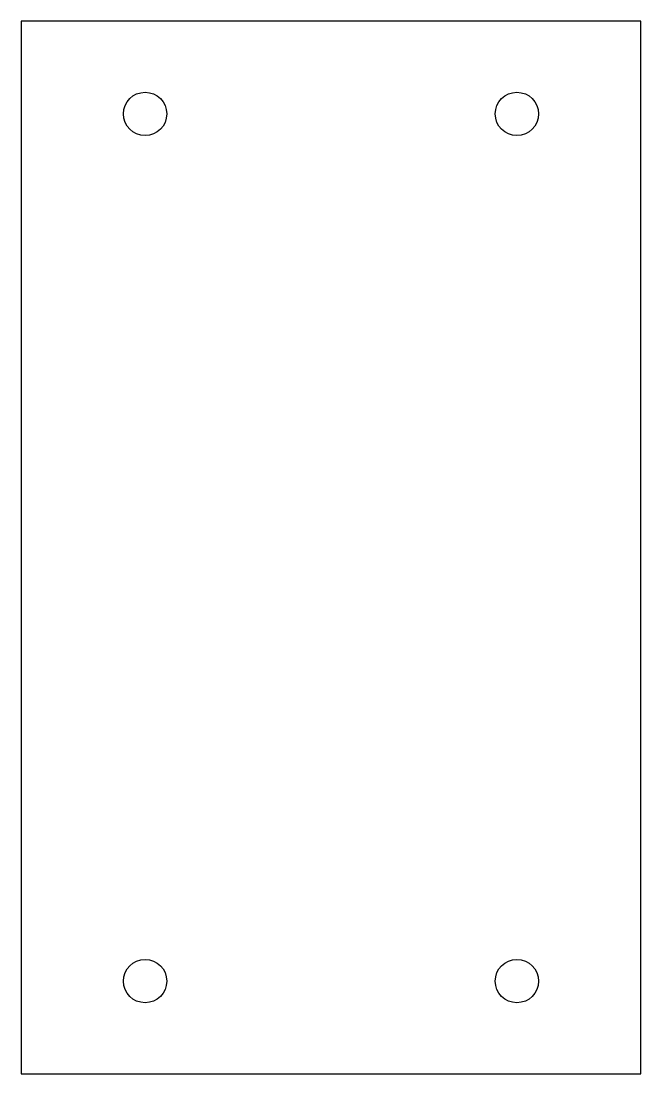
# Model space of a CAD drawing. Header units: millimetres. Extents: x 0 to 50, y 0 to 85.
import ezdxf

# ---------------------------------------------------------------- set-up
doc = ezdxf.new("R2010")
doc.units = ezdxf.units.MM

msp = doc.modelspace()

# ---------------------------------------------------------------- linework, layer by layer
for p, q in [((0, 85), (0, 0)), ((50, 85), (0, 85)), ((50, 0), (50, 85)), ((0, 0), (50, 0))]:
    msp.add_line(p, q)
for centre in [(10, 77.5), (40, 77.5), (10, 7.5), (40, 7.5)]:
    msp.add_circle(centre, 1.75)

doc.saveas('drawing.dxf')
